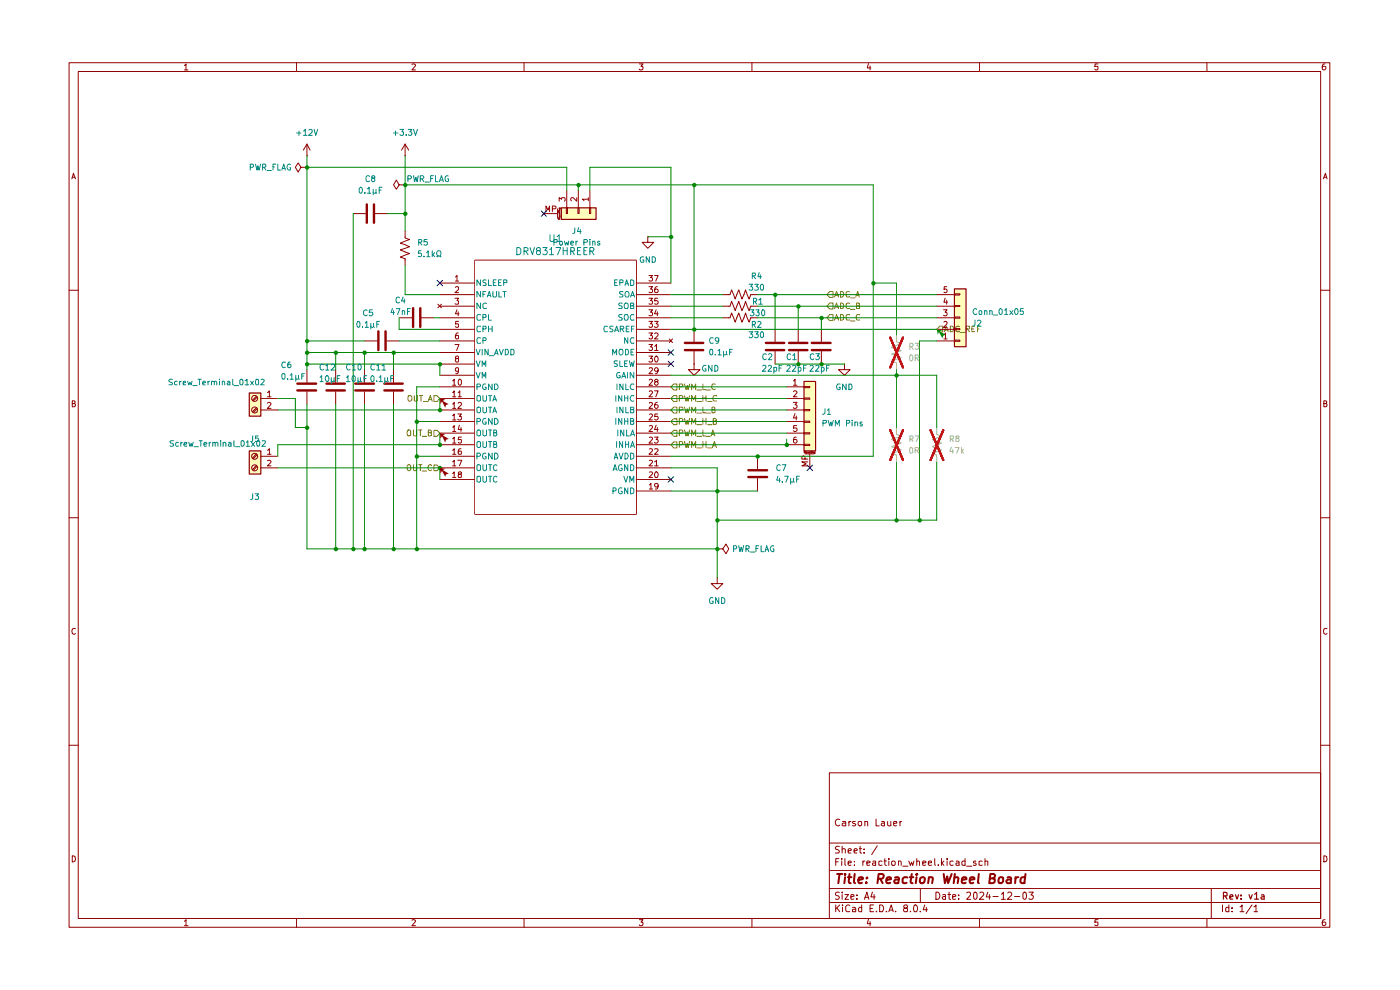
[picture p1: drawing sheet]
<svg xmlns="http://www.w3.org/2000/svg" width="297mm" height="210mm" viewBox="0 0 297 210" stroke-linecap="round" stroke-linejoin="round" font-family="sans-serif">
<g fill="none" stroke="#910000" stroke-width=".21">
<path d="M14.7 13.3h267.4v183.4h-267.4zM16.6 15.2h263.6v179.6h-263.6zM39.1 13.9l.4-.3v1.2M39.1 14.8h.8M62.9 13.3v1.9M87.4 13.6h.5l.2 .2-.7 1h.7M111.2 13.3v1.9M135.6 13.6h.8l-.4 .5h.3l.1 .1-.1 .5-.5 .1-.2-.1M159.5 13.3v1.9M184.2 13.5l-.2 .9h.7M184.6 14v.8M207.8 13.3v1.9"/>
<path d="M232.9 13.6h-.6l-.1 .6 .6-.1 .1 .6-.1 .1h-.4l-.2-.1M256 13.3v1.9M281.1 13.6h-.4l-.2 1 .3 .2h.2l.3-.2v-.4l-.2-.1h-.5l-.1 .1M15.2 37.9l.4-1.1 .4 1.1M15.3 37.6h.6M280.8 37.9l.4-1.1 .3 1.1M280.8 37.6h.6M14.7 61.6h1.9M280.2 61.6h1.9M15.3 85.6h.5l.1-.2v-.3l-.6-.1v1.3l.6-.1 .1-.3-.2-.3M280.8 85.6h.5l.1-.2v-.3l-.6-.1v1.3l.6-.1 .1-.3-.2-.3M14.7 109.8h1.9"/>
<path d="M280.2 109.8h1.9M16 133.4l-.2-.1a.65 .65 0 0 0-.6 .6 .65 .65 0 0 0 .6 .6l.2-.1M281.5 133.4l-.2-.1a.65 .65 0 0 0-.6 .6 .65 .65 0 0 0 .6 .6l.2-.1M14.7 158.1h1.9M280.2 158.1h1.9M175.9 163.9h104.3v30.9h-104.3zM175.9 178.8h104.3M178.1 179.6l-.5-.1-.3 .2v.4l.5 .2 .3 .4-.2 .2h-.7M178.1 173.8a.67 .67 0 0 0-.9 .6 .67 .67 0 0 0 .9 .7v-.1M178.7 179.5v1.4M178.7 174.3h.6l.1 .9M179.4 174.6h-.5l-.2 .2 .2 .4 .5-.1"/>
<path d="M180.1 174.3v.9M180.5 174.3h-.3l-.1 .2M181.4 174.3h-.5v.2l.5 .3 .1 .2-.2 .2-.4-.1M182.1 174.3h.6v.8a.45 .45 0 0 1-.7-.2zM182.5 179.5v1.3v.1h.3M183.5 174.3h.5l.1 .9M183.5 174.3v.9M185.8 173.7v1.5h.7M186.1 179.4l-1.2 1.9M187 174.3h.5l.1 .9M187.6 174.6h-.4l-.3 .2 .3 .4 .4-.1M188.3 174.3v.7l.3 .2 .4-.2"/>
<path d="M189 174.3v.9M189.6 174.7l.7-.1-.1-.3h-.5l-.1 .1v.6l.2 .2 .4-.1M190.9 174.3v.9M191.3 174.3h-.3l-.1 .2M15.3 181.5a.64 .64 0 0 1 .7 .7 .64 .64 0 0 1-.7 .6zM39.1 195.4l.4-.3v1.3M39.1 196.4h.8M62.9 194.8v1.9M87.4 195.2l.5-.1 .2 .2-.7 1.1h.7M111.2 194.8v1.9M135.6 195.1h.8l-.4 .5h.3l.1 .2-.1 .5-.5 .1-.2-.2M159.5 194.8v1.9"/>
<path d="M175.9 191.4h104.3M175.9 188.5h104.3M175.9 184.7h104.3M177.3 192v1.4M177.3 182.8h.5M177.6 192.6l.5 .8M178 182.1h-.7v1.5M178.1 189.3l-.5-.1-.3 .2v.4l.5 .2 .3 .4-.3 .4-.6-.1M178.1 192l-.8 .8M178.6 182.1v.2M178.6 182.6v1M178.7 189.2v.2"/>
<path d="M178.7 180.2l.2-.2 .4 .2v.7M178.7 189.8v1M178.7 192v.1M178.7 192.5v.9M179.2 189.8h.8l-.8 1h.8M179.2 182.1v1.3l.2 .2M179.9 183.1l.7-.1-.2-.4-.5 .2v.6l.3 .2 .3-.1M179.9 180.5l.7-.1-.2-.4-.5 .2v.6l.1 .1h.5M180.3 192.1l-.5-.1-.4 .3 .1 .9 .2 .2 .6-.1M180.5 190.3l.7-.2-.1-.3h-.6v.9h.6M180.9 192.5h.4l.2 .2v.7h-.6v-.4l.6-.2M181.2 180.5l.7-.1-.1-.3-.4-.1-.2 .2 .1 .7h.5"/>
<path d="M181.3 183.5v.1M181.3 182.7v.1M181.8 190.6v.2M181.8 189.8v.2M182.3 180h.5M182.8 192v1.4h-.5l-.2-.7 .3-.2h.4M183.1 182.6v1M183.3 180.9h.1M183.3 180.1v.1M183.4 190.8l.5-1.6 .4 1.6M183.5 182.6l-.4 .3M183.5 190.3h.7"/>
<path d="M183.9 183.1l.7-.1-.1-.3h-.6v.8h.6M184.2 195l-.2 .9h.7M184.6 195.5v.9M184.6 192.7h.5M185.1 189.2l-.4 1.1h1M185.2 182.7h.6v.9M185.3 192h-.7v1.4h.7M185.4 189.8v1M185.8 183l-.6 .1-.1 .1 .2 .4 .5-.1M185.9 193.3v.1M186.6 192a.81 .81 0 0 1 .9 .4 .81 .81 0 0 1-.3 1h-.6zM187.1 182.7h-.7v.8h.7"/>
<path d="M187.5 182.6h.5M187.7 182.1v1.3l.3 .2M188 193.3v.1M188.6 193.4l.5-1.4 .4 1.4M188.6 182.1v.2M188.6 182.6v1M188.7 193.1h.7M189.2 182.7h.6v.8h-.6zM190 193.3v.1M190.6 182.7l.3-.1 .3 .2v.8M190.6 182.6v1M191.5 183.7h1.1"/>
<path d="M192 192.6l-.2-.1v-.4l.2-.1h.5v.5l-.7 .2-.1 .2 .2 .5h.6v-.5l-.2-.3M192.8 182.6l.3 1 .3-.7 .2 .7 .3-1M193.1 193.3v.1M194 192h.1a.87 .87 0 0 1 .3 1.4l-.5-.1-.1-.8zM194.5 182.7l.4-.1 .2 .2v.8M194.5 182.1v1.5M195.2 193.3v.1M195.2 188.5v2.9M195.8 183.1l.6-.1-.1-.3h-.5v.8h.5M196.2 192l-.4 1h1M196.5 192.5v.9M196.9 183.1l.7-.1v-.3l-.4-.1-.3 .2v.6l.3 .2 .4-.1"/>
<path d="M198.3 182.1v1.3l.2 .2M198.5 189.2a.77 .77 0 0 1 .9 .8 .77 .77 0 0 1-.9 .8zM199.1 183.5v.1M199.7 182.1v1.5M199.8 183.1l.4 .5M200 189.8h.6v1M200.2 182.6l-.5 .5M200.6 190.1l-.7 .2 .3 .5 .4-.1M200.9 182.1v.2M200.9 182.6v1M201.1 189.8h.6M201.3 189.2v1.5l.4 .1"/>
<path d="M202.1 190.3l.7-.2-.1-.3h-.6v.9h.6M202.2 182.7l-.4-.1-.3 .3 .1 .6h.6M202.9 182.7l.3-.1 .3 .2v.8M203.4 190.6v.2M203.4 189.8v.2M203.5 183l-.6 .1-.1 .1 .2 .4 .5-.1M204.7 182.7l-.4-.1-.2 .3v.6h.6M204.7 182.1v1.5M205.1 189.4l.6-.2 .2 .4-.1 .3-.7 .9h.8M205.1 183.7h1.1M206.6 189.4l.3-.2 .4 .4v.8l-.4 .4a.99 .99 0 0 1-.3-1.4zM207 182.7l-.3-.1-.2 .3 .1 .2h.3l.2 .3-.2 .2-.4-.1"/>
<path d="M207.8 194.8v1.9M207.9 189.4l.1-.2h.4l.3 .5-.9 1.1h.9M208.4 182.7h-.7v.8h.7M209 182.7h.6v.9M209 182.1v1.5M209.6 189.2l-.4 1.1h.9M209.9 189.8v1M210.7 190.2h1.1M212.4 189.7l.5-.5v1.6M212.4 190.8h.9M213.8 189.4l.2-.2h.4l.2 .5-.9 1.1h.9M215.2 190.2h1.1"/>
<path d="M217.1 189.4l.2-.2a.88 .88 0 0 1 0 1.6l-.3-.4zM218.3 189.2h.9l-.5 .6 .5 .3-.1 .5-.2 .2h-.5l-.1-.2M232.9 195.1h-.6l-.1 .6 .6-.1 .1 .6-.1 .2h-.4l-.2-.2M256 194.8v1.9M257 188.5v6.3M259.3 192v1.4M260.7 192v1.4h-.6v-.9h.6M261.4 193.3v.1M261.4 192.5v.2M263.1 192.4l.3-.2 .1-.2v1.4M263.1 193.4h.8M265.6 192l-1.3 1.8"/>
<path d="M266 192.4l.5-.4v1.4M266 193.4h.8M280.8 181.5a.64 .64 0 0 1 .7 .7 .64 .64 0 0 1-.7 .6zM281.1 195.1l-.4 .1-.2 .9 .3 .3h.2l.3-.3v-.3l-.2-.2h-.5l-.1 .2"/>
</g>
<path d="M259.6 190h.6l.1-.5-.2-.2h-.5v1.4M259.9 190l.4 .7M260.9 190.3l.7-.2-.2-.3-.4 .1-.1 .7 .1 .1h.5M262.1 189.8l.3 .9 .4-.9M263.3 190.6v.1M263.3 189.9v.1M265 189.8l.3 .9 .3-.9M266.2 189.7l.4-.4v1.4M266.2 190.7h.8M267.6 189.9l.4-.1 .2 .2v.7h-.6v-.4l.6-.2" fill="none" stroke="#910000" stroke-width=".25"/>
<g fill="none" stroke="#910000" stroke-width=".42">
<path d="M177.6 185.4h1.1M178.1 185.4l-.3 1.9M179.3 185.4v.2M179.3 186.1l-.2 1.2M179.9 186.1h.7M180.2 185.4l-.2 1.6 .1 .3h.4M181.3 185.4l-.2 1.6 .3 .3M182.1 186.7l.9-.2v-.3a.6 .6 0 0 0-.8 .1v1h.6M183.8 187.2v.1M183.9 186.2h.1l-.1 .1v-.1v.1M186.3 186.4l.9-.1 .3-.6-.1-.1-.2-.2h-.8l-.3 1.9M186.7 186.4l.5 .9"/>
<path d="M188.1 186.7l.9-.2-.1-.3a.6 .6 0 0 0-.8 .1v1h.8M189.9 186.2h.7l-.1 1.1M190.7 186.5l-.7 .1-.3 .2 .1 .5h.7M192.5 186.2a.72 .72 0 0 0-1 .2l.1 .9h.7M193 186.1h.8M193.4 185.4l-.2 1.6 .1 .3h.3M194.4 186.1l-.1 1.2M194.5 185.4l-.1 .1h.2l-.1-.1-.1 .2M195.3 186.2l.6-.1 .3 .3-.1 .8-.4 .1a.46 .46 0 0 1-.6-.4zM197.1 186.2l.2-.1 .5 .1-.1 1.1M197.1 186.1l-.2 1.2M200.2 185.4l.3 1.9 .5-1.4 .1 1.4 .8-1.9"/>
<path d="M202.5 186.2h.1a.48 .48 0 0 1 .7 .1l-.1 1M202.6 185.4l-.3 1.9M204.1 186.7l.9-.2-.1-.3a.6 .6 0 0 0-.8 .1v1h.8M205.7 186.7l1-.2-.1-.3a.6 .6 0 0 0-.8 .1v1h.7M207.6 185.4l-.1 1.6v.3h.1M210 186.3l.9-.1 .2-.5-.1-.1-.2-.2h-.7l-.2 1.9h.7l.4-.1v-.7l-.3-.2M212 186.2l.2-.1 .6 .1v.7l-.4 .4h-.5l-.1-.4zM213.7 186.2h.7v1.1M214.5 186.5l-.7 .1-.3 .2 .1 .5h.1h.7M215.4 186.1v1.2M216 186.1l-.4 .1-.2 .2M217.5 186.2l-.5-.1-.4 .1-.1 .7v.3a.64 .64 0 0 0 .9 .1"/>
<path d="M217.6 185.4l-.3 1.9"/>
</g>
<path d="M202.4 61.2h2.5v12.3h-2.5z" fill="#ffb"/>
<path d="M188.9 71.6l2.7 6.3M191.6 71.6l-2.7 6.3M188.9 91.2l2.7 6.4M191.6 91.2l-2.7 6.4M197.4 91.2l2.7 6.4M200.1 91.2l-2.7 6.4" fill="none" stroke="#f10000" stroke-width=".42"/>
<g fill="#ffb">
<path d="M119 44h7.4v2.5h-7.4z"/>
<path d="M170.5 80.9h2.5v14.7h-2.5z"/>
<path d="M52.8 83.3h2.5v4.9h-2.5z"/>
<path d="M52.8 95.6h2.5v4.9h-2.5z"/>
</g>
<path d="M80.3 70.3v4M81.8 70.3v4M145.3 72.7h3.9M145.3 74.3h3.9M162.5 72.7h3.9M162.5 74.3h3.9M167.4 72.7h3.9M167.4 74.3h3.9" fill="none" stroke="#910000" stroke-width=".51"/>
<g fill="none" stroke="#910000" stroke-width=".21">
<path d="M137.4 50.2v1.2h1.3l-1.3 1.3-1.2-1.3h1.2M137.4 50.2h.1M77.3 72.3h2.7M82 72.3h2.7M147.2 77.2v1.2h1.3l-1.3 1.2-1.1-1.2h1.1M147.2 77.2h.1M147.2 69.9v2.6M147.2 74.5v2.7M153.3 67.4h1.6l.3-1 .8 1.9 .7-1.9 .7 1.9 .8-1.9 .7 1.9 .4-.9h1.4M153.3 65h1.6l.3-1.1 .8 2 .7-2 .7 2 .8-2 .7 2 .4-.9h1.4M153.3 62.5h1.6l.3-1 .8 1.9 .7-1.9 .7 1.9 .8-1.9 .7 1.9 .4-.9h1.4M164.4 69.9v2.6"/>
<path d="M164.4 74.5v2.7M169.3 69.9v2.6M169.3 74.5v2.7"/>
</g>
<path d="M92 98.6h.7l.6 .6-.6 .6h-.7z" fill="#fff"/>
<path d="M86.6 98.6l.5 .1v1l-.5 .1a.86 .86 0 0 1 0-1.2zM87.7 98.6v1.1l.2 .1h.4l.1-.2v-1M88.8 98.6h.7M89.2 98.6v1.2M89.6 99.9h.9M91.5 98.7l-.2-.1a.61 .61 0 0 0-.5 .7 .61 .61 0 0 0 .7 .5v-.1M92 98.6h.7l.6 .6-.6 .6h-.7z" fill="none" stroke="#848400" stroke-width=".21"/>
<g fill="none" stroke="#910000" stroke-width=".21">
<path d="M96.6 58.8l.3-.4v1.2M96.6 59.6h.7M100.7 55.2h34.3v53.9h-34.3zM137.7 58.4h.7l-.4 .5h.4v.6h-.7M138.9 58.4h.7l-.5 1.2M92.9 64.5l.7 .8M93.3 60h7.4M93.3 62.5h7.4M93.3 79.6h7.4M93.3 65h7.4M93.3 77.2h7.4M93.3 74.8h7.4"/>
<path d="M93.3 72.3h7.4M93.3 69.9h7.4M93.3 67.4h7.4M93.6 64.5l-.7 .8M96.5 63.3h.8l-.4 .5 .4 .1v.5h-.8M96.5 73.1h.9l-.5 1.3M96.6 61l.2-.2h.3l.2 .2v.4l-.8 .7h.8M96.9 76h-.2l-.1-.2 .3-.3h.2l.2 .5h-.4l-.3 .3 .1 .4 .2 .1 .4-.2v-.4l-.2-.2M96.9 65.7l-.3 .9h.8M97.2 70.6a.72 .72 0 0 0-.6 .6 .72 .72 0 0 0 .3 .7l.4-.2v-.5l-.4-.1-.3 .3M97.2 66.1v.9M97.3 68.2h-.6l-.1 .6h.7v.5l-.2 .1h-.3l-.2-.1"/>
<path d="M97.3 78.5l-.1 .3h-.5v-.7l.4-.1 .2 .2v.7l-.2 .3-.4 .1M135 60h7.3M135 62.5h7.3M135 79.6h7.3M135 65h7.3M135 77.2h7.3M135 74.8h7.3M135 72.3h7.3M135 69.9h7.3M135 67.4h7.3M137.7 75.5h.7l-.4 .5h.4v.7l-.6 .1-.1-.2M137.7 73.1h.7l-.4 .5 .4 .1v.6l-.6 .1-.1-.2"/>
<path d="M137.7 70.6h.7l-.4 .5 .4 .1v.6l-.6 .1-.1-.2M137.7 68.2h.7l-.4 .5 .4 .1v.6h-.6l-.1-.1M137.7 65.7h.7l-.4 .5 .4 .1v.6h-.7M137.7 63.3h.7l-.4 .5 .4 .1v.5h-.7M137.7 60.8h.7l-.4 .5 .4 .1v.6h-.7M137.8 78.2l.4-.2 .2 .3-.7 1h.7M138.9 73.4l.4-.3v1.3M138.9 70.8l.1-.2h.4l.2 .3-.1 .3-.6 .7h.7M138.9 68.2h.7l-.4 .5 .3 .1 .1 .4-.2 .2h-.4l-.1-.1M138.9 74.4h.7M139 75.6a.61 .61 0 0 1 .7 .5 .61 .61 0 0 1-.4 .7 .71 .71 0 0 1-.3-1.2zM139.2 65.7l-.3 .9h.7"/>
<path d="M139.5 60.8a.72 .72 0 0 0-.6 .5 .72 .72 0 0 0 .2 .8l.4-.1a.42 .42 0 0 0 0-.6 .42 .42 0 0 0-.6 0v.2M139.5 66.1v.9M139.5 63.3h-.6v.6h.6v.5h-.6M139.6 78.5l-.1 .3h-.5l-.1-.6 .2-.2h.3l.2 .2-.1 .9-.5 .2M142 71.9l.7 .8M142.7 71.9l-.7 .8M174.2 69.9v2.6M174.2 74.5v2.7M93.3 82.1h7.4M93.3 84.5h7.4M93.3 87h7.4M93.3 89.4h7.4"/>
<path d="M93.3 91.9h7.4M93.3 94.3h7.4M93.3 96.8h7.4M93.3 99.2h7.4M96 80.8h.2l.2-.4v1.3M96 83.2h.2l.2-.3v1.3M96 85.7h.2l.2-.3v1.2M96 88.2h.2l.2-.4v1.3M96 90.6h.2l.2-.3v1.2M96 93.1l.4-.4v1.3M96 95.5l.4-.3v1.2M96 98l.4-.4v1.2"/>
<path d="M96 81.7h.7M96 84.2h.7M96 86.6h.7M96 89.1h.7M96 91.5h.7M96 94h.7M96 96.4h.7M96 98.8h.7M97.1 87.8h.8l-.4 .5 .4 .1v.5l-.2 .2h-.4l-.2-.2M97.1 97.6h.9l-.5 1.2M97.2 83.2l.3-.3v1.3M97.2 85.5l.2-.1h.3l.2 .1v.4l-.8 .7h.8"/>
<path d="M97.2 84.2h.7M97.5 80.4l.4 .3v.8l-.3 .2a.75 .75 0 0 1-.1-1.3zM97.5 90.2l-.3 .9h.8M97.8 95.2l-.4 .1-.2 .9 .1 .2 .6-.1-.1-.6h-.5l-.1 .2M97.8 90.7v.8M97.9 92.7h-.6l-.1 .6 .6-.1 .1 .6-.2 .2h-.3l-.2-.2M135 82.1h7.3M135 84.5h7.3M135 87h7.3M135 89.4h7.3M135 91.9h7.3M135 94.3h7.3"/>
<path d="M135 96.8h7.3M135 99.2h7.3M137.8 97.7l.4-.1 .2 .4-.7 .8h.7M137.8 95.3l.4-.1 .2 .3-.7 .9h.7M137.8 92.8l.4-.1 .2 .4-.7 .9h.7M137.8 90.4l.4-.1 .2 .3-.7 .9h.7M137.8 87.9l.4-.1 .2 .4-.7 .9h.7M137.8 85.5l.4-.1 .2 .3-.7 .9h.7M137.8 83.1l.4-.2 .2 .3-.7 1h.7M137.8 80.6l.4-.2 .2 .4-.7 .9h.7M138.9 98l.4-.4v1.2M138.9 95.3l.5-.1 .2 .2-.7 1h.7"/>
<path d="M138.9 92.7h.7l-.4 .5 .4 .2v.3l-.2 .3h-.4l-.1-.2M138.9 82.9h.7l-.5 1.3M138.9 98.8h.7M139.1 81l-.2-.3 .2-.3h.3l.2 .4-.7 .4v.3l.2 .2h.3l.2-.2v-.3l-.2-.2M139.2 90.2l-.3 .9h.7M139.5 85.4l-.5 .1-.1 .9 .2 .2h.3l.2-.2v-.4l-.1-.1h-.5l-.1 .1M139.5 90.7v.8M139.5 87.8h-.6v.6l.6-.1 .1 .2v.3l-.2 .3h-.4l-.1-.2M93.3 101.7h7.4M96 100.4l.4-.3v1.2M96 101.3h.7M97.5 100.6l-.3-.3 .3-.2 .4 .1-.1 .3a.51 .51 0 0 0-.5 .2 .51 .51 0 0 0 0 .6l.6-.1v-.4l-.2-.2"/>
<path d="M135 101.7h7.3M135 104.2h7.3M137.8 102.9l.3-.4v1.2M137.8 100.2l.4-.1 .2 .3-.7 .9h.7M137.8 103.7h.6M139 100.2l.3-.1a.84 .84 0 0 1 .2 1.2l-.5-.1a.78 .78 0 0 1 0-1zM139.6 103.1l-.2 .2h-.3l-.2-.2v-.5l.5-.1 .2 .3-.1 .8-.5 .1"/>
</g>
<g fill="none" stroke="#008785" stroke-width=".21">
<path d="M101.9 59.4v1.1l-.7-1.1v1.1M103.1 59.4h-.6v.5a.47 .47 0 0 1 .5 .2 .47 .47 0 0 1 0 .4h-.5M103.6 59.4v1.1h.6M104.7 60h.4M105.2 59.4h-.5v1.1h.5M105.8 60h.4M106.3 59.4h-.5v1.1h.5M106.9 60h.5l.1-.6h-.6v1.1M130.4 60h.4M131 59.4h-.6v1.1h.6M131.5 60h.6l.1-.6h-.7v1.1M133.8 59.4l.7 .2v.7l-.2 .2h-.5z"/>
<path d="M101 74.1l.4 1.2 .5-1.2M101 76.6l.4 1.1 .5-1.1M101 79l.4 1.2 .5-1.2M101.9 61.8v1.2l-.7-1.2v1.2M101.9 64.3v1.2l-.7-1.2v1.2M101.9 66.8l-.5-.1-.2 .3v.7l.2 .2 .5-.1M101.9 69.3l-.5-.1-.2 .2v.7l.2 .3 .5-.1M101.9 71.7l-.5-.1-.2 .3v.7l.2 .2 .5-.1M102.3 77.7v-1.1l.4 .8 .3-.8v1.1M102.3 74.1v1.2M102.5 67.3h.5v-.6h-.5v1.2M102.5 69.8h.5v-.6h-.5v1.2"/>
<path d="M102.5 72.2h.5v-.6h-.5v1.2M102.5 62.4h.4M103 61.8h-.5v1.2M103.2 64.4l-.3-.1-.4 .2v.7l.2 .3 .5-.1M103.4 63l.4-1.2 .3 1.2M103.5 62.7h.6M103.6 74.1v1.2l-.7-1.2v1.2M103.6 66.7v1.2h.6M103.6 69.8h.8M103.6 69.2v1.2M103.8 75.5h.9M104.4 69.2v1.2"/>
<path d="M104.6 61.8v1l.1 .2h.5l.1-.2v-1M104.9 75.3l.4-1.2 .4 1.2M105 74.9h.6M105.8 61.8v1.2h.6M105.9 74.1l.4 1.2 .5-1.2M106.7 61.8h.7M107 61.8v1.2M107.2 74.1h.4a.66 .66 0 0 1 .2 .7 .66 .66 0 0 1-.6 .5zM108.4 74.1h.5l.2 .3v.6l-.4 .3h-.3zM128.9 69.3l-.1-.1a.66 .66 0 0 0-.7 .4 .66 .66 0 0 0 .3 .8l.5-.1M130 75.3v-1.2l.4 .8 .4-.8v1.2M130.1 69.2l-.7 .1v.3l.7 .4-.2 .4h-.5"/>
<path d="M130.4 70.4l.4-1.2 .4 1.2M130.5 70h.6M131 76.6h-.7v.4l.7 .4-.3 .3h-.4M131.5 79h-.4a.61 .61 0 0 0-.3 .8 .61 .61 0 0 0 .8 .3v-.4h-.3M131.5 76.6v1.1h.6M131.5 74.1h.5l.2 .8a.46 .46 0 0 1-.6 .4 .86 .86 0 0 1-.1-1.2zM131.6 69.8h.6l.1-.2v-.3l-.7-.1v1.2M131.9 69.8l.4 .6M132 66.7h-.6l-.2 .3 .3 .3h.2l.3 .3v.1l-.2 .2h-.6M132 64.4h-.7l-.1 .2 .3 .3h.2l.3 .4-.2 .2h-.6M132 79.9h.6M132.2 61.9h-.7l-.1 .3 .3 .2h.2l.3 .4-.2 .2h-.6"/>
<path d="M132.5 64.4l.3-.1 .4 .1 .1 .6-.2 .5h-.5l-.2-.5zM132.5 77.1h.4M132.6 66.7h.5l.1 .2 .1 .6-.2 .4h-.5l-.1-.2-.1-.5zM132.6 60.5l.3-1.1 .5 1.1M132.7 74.1h.4a.66 .66 0 0 1 .2 .7 .66 .66 0 0 1-.6 .5zM132.7 62l.2-.2 .4 .1a.87 .87 0 0 1 0 1.1h-.5l-.2-.3zM132.7 60.2h.6M132.8 69.8h.5M133.1 76.6h-.6v1.1h.6M133.1 79v1.2M133.2 71.6v1.2l-.7-1.2v1.2M133.4 69.2h-.6v1.2h.6"/>
<path d="M133.5 76.6l.3 1.1 .2-.8 .3 .8 .2-1.1M133.8 64.9h.4l.3-.3-.1-.2-.6-.1v1.2h.6l.1-.5-.3-.1M133.8 63l.4-1.2 .4 1.2M133.9 62.7h.6M133.9 74.7h.4M133.9 69.8h.5M134.5 79v1.2l-.8-1.2v1.2M134.5 74.1h-.6v1.2h.6M134.5 71.7l-.6-.1-.2 .5 .2 .7 .6-.1M134.5 66.8l-.6-.1-.2 .5 .2 .7 .6-.1M134.5 69.2h-.6v1.2M101.2 82.1l.7-.1v-.4l-.1-.1h-.6v1.1"/>
<path d="M101.2 84.1l.2-.2h.4l.1 .2v.8l-.2 .2-.5-.2zM101.2 86.5l.2-.1h.4l.1 .1v.9l-.2 .2-.5-.2zM101.2 89.4l.7-.1v-.3l-.2-.3h-.5v1.3M101.2 93.8l.2-.1 .5 .1v1l-.2 .1-.5-.1zM101.2 96.8l.7-.1v-.3l-.2-.3h-.5v1.3M101.2 98.7l.2-.1 .5 .1v1l-.2 .1-.5-.1zM101.4 91.2h.3l.2 .3v.8l-.2 .2-.5-.2v-.8zM102.3 80.2v-1.2l.4 .9 .3-.9v1.2M102.5 83.9v.9l.2 .3h.3l.2-.3v-.9M102.5 86.4v.9l.2 .3h.3l.2-.3v-.9M102.5 91.2v1l.2 .3h.3l.2-.3v-1M102.5 93.7v1l.2 .2h.3l.2-.2v-1"/>
<path d="M102.5 98.6v1l.2 .2h.3l.2-.2v-1M103 81.5h-.4a.61 .61 0 0 0-.2 .8 .61 .61 0 0 0 .7 .3v-.5h-.2M103 88.8a.61 .61 0 0 0-.6 .3 .61 .61 0 0 0 .1 .7l.3 .2 .3-.1v-.4h-.2M103 96.2v-.1a.64 .64 0 0 0-.6 .6 .64 .64 0 0 0 .5 .7l.2-.2v-.3h-.2M103.6 83.9h.7M103.6 86.4h.7M103.6 91.2h.7M103.6 93.7h.7M103.6 98.6h.7M104 83.9v1.2M104 86.4v1.2M104 91.2v1.3"/>
<path d="M104 93.7v1.2M104 98.6v1.2M104.4 81.5v1.1l-.8-1.1v1.1M104.4 88.7v1.3l-.8-1.3v1.3M104.4 96.1v1.3l-.8-1.3v1.3M104.6 85.1l.3-1.2 .4 1.2M104.6 87.6l.3-1.2 .4 1.2M104.7 84.8h.5M104.7 87.2h.5M104.7 91.8h.5l.1-.4-.1-.2h-.5v1.3l.6-.1 .1-.4-.2-.2M104.7 94.2h.5l.1-.4-.1-.1h-.5v1.2l.6-.1 .1-.3-.2-.3M104.9 81.5h.5a.66 .66 0 0 1 .2 .8 .66 .66 0 0 1-.7 .3z"/>
<path d="M104.9 88.7a.65 .65 0 0 1 .8 .7 .65 .65 0 0 1-.8 .6zM104.9 96.1a.65 .65 0 0 1 .8 .6 .65 .65 0 0 1-.8 .7zM105.4 98.7l-.2-.1a.65 .65 0 0 0-.5 .6 .65 .65 0 0 0 .5 .6l.2-.1M130.1 99.8l.4-1.2 .4 1.2M130.1 99.5h.6M130.3 97.4l.3-1.3 .5 1.3M130.4 97h.6M130.6 83.9v1.2M130.6 88.7v1.3M130.8 93.7v1.2M130.9 81.5v1.1M130.9 86.4v1.2"/>
<path d="M131.1 91.2v1.3M131.3 96.1l.4 1.3 .5-1.3M131.9 98.6h-.3l-.4 .3v.6l.2 .3h.3l.3-.1v-.4h-.3M131.9 88.7v1.3l-.7-1.3v1.3M131.9 83.9v1.2l-.7-1.2v1.2M131.9 80.2l.4-1.2 .5 1.2M132.1 93.7v1.2l-.7-1.2v1.2M132.2 86.4v1.2l-.7-1.2v1.2M132.2 81.5v1.1l-.7-1.1v1.1M132.3 91.2v1.3l-.6-1.3v1.3M132.5 83.9v1.2M132.5 88.7v1.3"/>
<path d="M132.5 89.3h.7M132.5 84.4h.7M132.6 96.1a.64 .64 0 0 1 .7 .6 .64 .64 0 0 1-.7 .7zM132.7 93.7v1.2M132.7 94.2h.7M132.8 86.4v1.2h.6M132.8 81.5v1.1h.6M132.9 91.2v1.3h.6M133.2 98.6v1.2l-.7-1.2v1.2M133.2 83.9v1.2M133.2 88.7v1.3M133.4 93.7v1.2"/>
<path d="M133.8 98.6a.52 .52 0 0 1 .7 .3v.6a.52 .52 0 0 1-.7 .3zM133.8 96.1a.52 .52 0 0 1 .7 .3v.6a.52 .52 0 0 1-.7 .4zM133.8 94.9l.4-1.2 .4 1.2M133.8 92.5l.4-1.3 .4 1.3M133.8 89.3h.5l.2-.3-.3-.3h-.4v1.3h.5l.2-.1v-.4l-.3-.2M133.8 86.9h.5l.2-.4-.2-.1h-.5v1.2h.5l.2-.1v-.4l-.3-.2M133.9 94.6h.6M133.9 92.1h.6M134.5 84l-.6-.1a.61 .61 0 0 0-.2 .8 .61 .61 0 0 0 .8 .3M134.5 81.5h-.6a.61 .61 0 0 0-.2 .7 .61 .61 0 0 0 .8 .4M101.2 101.2l.2-.2 .5 .2v.9l-.2 .2-.5-.2zM102.5 101v1l.2 .3h.3l.2-.3v-1"/>
<path d="M103.6 101h.7M104 101v1.3M105.4 101.2l-.2-.2a.65 .65 0 0 0-.5 .7 .65 .65 0 0 0 .5 .6l.2-.2M130.1 104.2l.5-.1v-.5l-.5-.1v1.2M131.9 103.6l-.3-.1-.4 .3v.6l.2 .3h.3l.3-.1v-.4h-.3M132.3 101l.5 1.3 .4-1.3M133.2 103.5v1.2l-.7-1.2v1.2M133.6 102.3v-1.3l.4 1 .5-1v1.3M133.8 103.5a.52 .52 0 0 1 .7 .3v.6a.52 .52 0 0 1-.7 .3z"/>
</g>
<path d="M172.2 74.3h4M172.2 72.7h4" fill="none" stroke="#910000" stroke-width=".51"/>
<path d="M198.7 69.9l.7-.7h.6v1.3h-.6z" fill="#fff"/>
<path d="M199.4 69.2h.6v1.3h-.6l-.7-.6zM200.3 70.4l.4-1.2 .5 1.2M200.5 70h.6M201.6 69.2h.4l.3 .2v.7l-.3 .3h-.4zM203.5 69.3l-.5-.1-.2 .2v.7l.2 .3 .5-.1M203.7 70.5h1M205 69.8h.6l.1-.5-.7-.1v1.2M205.2 69.8l.5 .6M206.2 69.8h.4M206.8 69.2h-.6v1.2h.6M207.4 69.8h.3M207.9 69.2h-.5v1.2" fill="none" stroke="#848400" stroke-width=".21"/>
<g fill="none" stroke="#910000" stroke-width=".21">
<path d="M198.7 72.3h3.7M198.7 69.9h3.7M198.7 67.4h3.7M198.7 65h3.7M198.7 62.5h3.7M200.2 65.7h.7l-.4 .5 .4 .3-.1 .4h-.6M200.2 71l.4-.4v1.3M200.2 68.3l.5-.1 .2 .4-.7 .8h.7M200.2 71.9h.7M200.5 63.3l-.3 .8h.8M200.8 60.8h-.5l-.1 .6h.6l.1 .4-.2 .3-.5-.1M200.8 63.7v.8"/>
<path d="M202.4 62.3h1.2v.3h-1.2zM202.4 64.8h1.2v.2h-1.2zM202.4 67.2h1.2v.3h-1.2zM202.4 69.7h1.2v.2h-1.2zM202.4 72.1h1.2v.3h-1.2z"/>
</g>
<path d="M202.5 61.3h2.4v12.2h-2.4z" fill="none" stroke="#910000" stroke-width=".25"/>
<path d="M190.2 71v1.5l1 .4-2 .8 2 .7-2 .7 2 .8-2 .7 1 .4v1.4" fill="none" stroke="#a0a0a0" stroke-width=".21"/>
<path d="M188.9 71.6l2.7 6.3M191.6 71.6l-2.7 6.3" fill="none" stroke="#f10000" stroke-width=".42"/>
<path d="M176 61.8h.7v1.3h-.7l-.6-.6z" fill="#fff"/>
<path d="M176 61.8h.7v1.3h-.7l-.6-.6zM177 63l.5-1.2 .4 1.2M177.2 62.7h.6M178.3 61.8a.66 .66 0 0 1 .7 .5 .66 .66 0 0 1-.3 .7h-.4zM180.3 61.9h-.1a.45 .45 0 0 0-.7 .2v.7l.2 .2 .6-.1M180.4 63.2h1M181.5 63l.5-1.2 .3 1.2M181.6 62.7h.6" fill="none" stroke="#848400" stroke-width=".21"/>
<path d="M176 64.3h.7v1.2h-.7l-.6-.5z" fill="#fff"/>
<path d="M176 64.3h.7v1.2h-.7l-.6-.5zM177 65.5l.5-1.2 .4 1.2M177.2 65.1h.6M178.3 64.3a.66 .66 0 0 1 .7 .4 .66 .66 0 0 1-.3 .8h-.4zM180.3 64.4h-.1a.45 .45 0 0 0-.7 .1v.7l.2 .3 .6-.1M180.4 65.6h1M181.7 64.9h.4l.2-.2v-.3l-.6-.1v1.2h.6l.1-.5-.3-.1" fill="none" stroke="#848400" stroke-width=".21"/>
<path d="M176 66.7h.7v1.3h-.7l-.6-.6z" fill="#fff"/>
<path d="M176 66.7h.7v1.3h-.7l-.6-.6zM177 67.9l.5-1.2 .4 1.2M177.2 67.6h.6M178.3 66.7a.66 .66 0 0 1 .7 .5 .66 .66 0 0 1-.3 .7h-.4zM180.3 66.8l-.6-.1-.2 .3v.7l.2 .2 .6-.1M180.4 68.1h1M182.4 66.8l-.1-.1a.66 .66 0 0 0-.7 .5 .66 .66 0 0 0 .3 .7l.5-.1" fill="none" stroke="#848400" stroke-width=".21"/>
<g fill="none" stroke="#910000" stroke-width=".21">
<path d="M63.8 35.5l-.5-.9-.6 .9 .6 1 .5-1h1.3M65.1 33h.1M65.1 35.5h.1M65.1 30.6l-.7 1.2M65.1 30.6v2.4M65.1 30.6l.7 1.2M84.7 39.2l-.6-1-.6 1 .6 .9 .6-.9h1.2M85.9 39.2h.1M85.9 33h.1M85.9 30.6l-.7 1.2M85.9 30.6v2.4M85.9 30.6l.8 1.2"/>
<path d="M74.9 45.3h2.7M79.6 45.3h2.6M85.9 49v1.5l1 .3-2 .8 2 .7-2 .7 2 .8-2 .7 1 .4v1.4M115.3 45.3h3M115.8 44.9v-1.2l.5 .8 .3-.8v1.2M117.2 44.3h.6l.1-.4-.1-.2h-.6v1.2M118.3 44.3v2M118.5 44.8h.1M118.6 45.8h.2v.3h-.2zM118.6 45.6h.2v.1h-.2M118.6 42.7v-.8l.5 .4 .1-.4h.5l.2 .2v.4l-.2 .2M118.6 45v.1"/>
<path d="M118.6 44.8h.2M118.8 46.2h-.3l.2 .1-.2 .2h.3M118.8 45.2h-.2v.2h.2M118.8 45l-.3 .1M118.8 44.5h-.2v.1h.2M118.8 44.1v.2h-.2v-.2h.3l.1 .2M120.1 44h.3v1.3h-.3zM120.2 40.4v3.6M122.3 41.9v.8l-.7-.8h-.4l-.1 .2v.3l.1 .2M122.6 44h.3v1.3h-.3zM122.7 40.4v3.6M124.8 42.3h-1.3l.4 .3"/>
<path d="M124.8 41.9v.7M125.1 44h.2v1.3h-.2zM125.1 40.4v3.6M84.7 67.4h2.7M89.3 67.4h2.7M179.2 77.2v1.2h1.1l-1.1 1.2-1.3-1.2h1.3M179.2 77.2h.1M166.9 82.1h3.6M166.9 84.5h3.6M166.9 87h3.6M166.9 89.4h3.6M166.9 91.9h3.6"/>
<path d="M166.9 94.3h3.6M168.3 80.8h.2l.2-.4v1.3M168.3 83.1l.2-.2h.3l.3 .3-.8 1h.8M168.3 85.4h.8l-.4 .5 .4 .1v.4l-.3 .2h-.3l-.2-.1M168.3 81.7h.8M168.7 87.7l-.4 1h.8M168.9 92.7l-.4 .1a.92 .92 0 0 0 .1 1.2h.2l.3-.3v-.3l-.2-.2h-.4l-.2 .2M168.9 88.2v.9M169 90.3h-.6l-.1 .6 .6-.1 .2 .1v.4l-.3 .2h-.3l-.2-.1M170.5 94.2h1.3v.3h-1.3zM170.5 91.8h1.3v.2h-1.3zM170.5 89.3h1.3v.3h-1.3z"/>
<path d="M170.5 86.9h1.3v.2h-1.3zM170.5 84.4h1.3v.3h-1.3zM170.5 82h1.3v.2h-1.3zM170.6 96.1v-.3l.2 .2 .1-.2v.3M170.8 97.4l-.1-.6h-.5l-.1 .6h1.3M170.8 96.3h1.9M171 95.9h.2v.2h-.2zM171.4 95.9v.2h.1v-.2M171.4 98h-1.3l.9 .4-.9 .4h1.3M171.7 95.9h.2v.2M171.7 95.9v.2M171.8 96.3v2.9"/>
<path d="M172 95.9h.1M172 95.8l.1 .3M172.2 95.8h.1M172.2 95.9v.2M172.4 95.9h.2v.2M172.4 95.9v.2M172.9 96.1h-.2l.1-.2 .1 .3h-.2"/>
</g>
<path d="M190.2 90.7v1.4l1 .5-2 .6 2 .8-2 .8 2 .6-2 .8 1 .3v1.6M198.7 90.7v1.4l1 .5-1.9 .6 1.9 .8-1.9 .8 1.9 .6-1.9 .8 .9 .3v1.6" fill="none" stroke="#a0a0a0" stroke-width=".21"/>
<path d="M188.9 91.2l2.7 6.4M191.6 91.2l-2.7 6.4M197.4 91.2l2.7 6.4M200.1 91.2l-2.7 6.4" fill="none" stroke="#f10000" stroke-width=".42"/>
<path d="M119.1 44.1h7.4v2.4h-7.4zM170.6 80.9h2.4v14.7h-2.4z" fill="none" stroke="#910000" stroke-width=".25"/>
<path d="M77.8 43.4v3.9M79.3 43.4v3.9M87.6 65.4v4M89.2 65.4v4" fill="none" stroke="#910000" stroke-width=".51"/>
<path d="M142.9 88.8h.7v1.3h-.7l-.6-.7z" fill="#fff"/>
<path d="M142.9 88.8h.7v1.3h-.7l-.6-.7zM144.1 89.4l.7-.1 .1-.3-.3-.3h-.5v1.3M145.2 88.7l.3 1.3 .3-.8 .2 .8 .3-1.3M146.7 90v-1.3l.5 1 .4-1v1.3M147.8 90.1h1M149.1 88.7v1.3M149.1 89.3h.7M149.8 88.7v1.3M150.1 90.1h1M151.3 89.3h.5l.2-.3-.3-.3h-.4v1.3h.5l.2-.1v-.4l-.3-.2" fill="none" stroke="#848400" stroke-width=".21"/>
<path d="M142.9 83.9h.7v1.3h-.7l-.6-.7z" fill="#fff"/>
<path d="M142.9 83.9h.7v1.3h-.7l-.6-.7zM144.1 84.5l.7-.1 .1-.3-.2-.2h-.6v1.2M145.2 83.9l.3 1.2 .3-.8 .2 .8 .3-1.2M146.7 85.1v-1.2l.5 .9 .4-.9v1.2M147.8 85.2h1M149.1 83.9v1.2M149.1 84.4h.7M149.8 83.9v1.2M150.1 85.2h1M152 84l-.5-.1a.61 .61 0 0 0-.2 .8 .61 .61 0 0 0 .7 .3" fill="none" stroke="#848400" stroke-width=".21"/>
<path d="M142.9 81.5h.7v1.2h-.7l-.6-.6z" fill="#fff"/>
<path d="M142.9 81.5h.7v1.2h-.7l-.6-.6zM144.1 82.1l.7-.1 .1-.4-.2-.1h-.6v1.1M145.2 81.5l.3 1.1 .3-.8 .2 .8 .3-1.1M146.7 82.6v-1.1l.5 .8 .4-.8v1.1M147.8 82.7h1M149.1 81.5v1.1h.6M149.8 82.7h.9M151.7 81.5h-.5a.61 .61 0 0 0-.2 .8 .61 .61 0 0 0 .7 .3" fill="none" stroke="#848400" stroke-width=".21"/>
<path d="M142.9 86.4h.7v1.2h-.7l-.6-.6z" fill="#fff"/>
<path d="M142.9 86.4h.7v1.2h-.7l-.6-.6zM144.1 87l.7-.1 .1-.4-.2-.1h-.6v1.2M145.2 86.4l.3 1.2 .3-.9 .2 .9 .3-1.2M146.7 87.6v-1.2l.5 .8 .4-.8v1.2M147.8 87.6h1M149.1 86.4v1.2h.6M149.8 87.6h.9M151.1 86.9h.5v-.4l-.5-.1v1.2l.5-.1 .1-.4-.2-.2" fill="none" stroke="#848400" stroke-width=".21"/>
<path d="M158.8 99.8h3.9M158.8 101.2h3.9" fill="none" stroke="#910000" stroke-width=".51"/>
<path d="M160.7 96.8v2.7M160.7 101.4v2.8" fill="none" stroke="#910000" stroke-width=".21"/>
<path d="M142.9 91.3h.7v1.3h-.7l-.6-.7z" fill="#fff"/>
<path d="M142.3 91.9l.6-.6h.7v1.3h-.7zM144.1 91.9l.7-.1 .1-.3-.3-.3h-.5v1.3M145.2 91.2l.3 1.3 .3-.9 .2 .9 .3-1.3M146.7 92.5v-1.3l.5 .9 .4-.9v1.3M147.8 92.6h1M149.1 91.2v1.3h.6M149.8 92.6h.9M150.9 92.5l.3-1.3 .4 1.3M151 92.1h.6" fill="none" stroke="#848400" stroke-width=".21"/>
<path d="M142.9 93.7h.7v1.3h-.7l-.6-.7z" fill="#fff"/>
<path d="M142.3 94.3l.6-.6h.7v1.3h-.7zM144.1 94.3l.7-.1 .1-.3-.3-.2h-.5v1.2M145.2 93.7l.3 1.2 .3-.8 .2 .8 .3-1.2M146.7 94.9v-1.2l.5 .9 .4-.9v1.2M147.8 95h1M149.1 93.7v1.2M149.1 94.2h.7M149.8 93.7v1.2M150.1 95h1M151.1 94.9l.5-1.2 .4 1.2M151.2 94.6h.6" fill="none" stroke="#848400" stroke-width=".21"/>
<g fill="none" stroke="#910000" stroke-width=".21">
<path d="M65.1 78.4v2.7M71.2 78.4v2.7M77.3 78.4v2.7M83.5 78.4v2.7M54.4 86.5l-.8 .8M54.4 84.1l-.8 .7M54.4 98.7l-.8 .9M54.4 96.3l-.8 .8M54.5 86.7l-.7 .8M54.5 84.3l-.7 .7M54.5 98.9l-.7 .9M54.5 96.4l-.7 .9"/>
<path d="M55.3 84.5h3.6M55.3 87h3.6M55.3 96.8h3.6M55.3 99.2h3.6M56.7 83.2l.5-.3v1.3M56.7 85.5l.2-.1h.3l.3 .2-.8 1h.8M56.7 95.5l.5-.3v1.2M56.7 97.7l.5-.1 .3 .3-.8 .9h.8M56.7 84.2h.8M56.7 96.4h.8M65.1 83.1v2.7M71.2 83.1v2.7"/>
<path d="M77.3 83.1v2.7M83.5 83.1v2.7M152.2 116.4h1.1l.7-1 .6 1-.6 1-.7-1M152.2 116.4h.1M152.2 122.5v1.3h1.1l-1.1 1.2-1.3-1.2h1.3M152.2 122.5h.1"/>
<circle cx="54" cy="96.8" r=".64"/>
<circle cx="54" cy="99.2" r=".64"/>
<circle cx="54" cy="84.5" r=".64"/>
<circle cx="54" cy="87" r=".64"/>
</g>
<path d="M63.1 81.4h4M63.1 82.8h4M69.3 81.4h3.9M69.3 82.8h3.9M75.4 81.4h3.9M75.4 82.8h3.9M81.5 81.4h3.9M81.5 82.8h3.9" fill="none" stroke="#910000" stroke-width=".51"/>
<path d="M52.9 83.4h2.4v4.9h-2.4zM52.9 95.6h2.4v5h-2.4z" fill="none" stroke="#910000" stroke-width=".25"/>
<path d="M92 83.9h.7l.6 .6-.6 .7h-.7z" fill="#fff"/>
<path d="M86.7 83.9h.4a.74 .74 0 0 1 .2 1l-.5 .2a.86 .86 0 0 1-.1-1.2zM87.9 83.9l.1 1.1a.36 .36 0 0 0 .6-.2v-.9M89 83.9h.7M89.3 83.9v1.2M89.8 85.2h1M90.9 85.1l.4-1.2 .4 1.2M90.9 84.8h.6M92 83.9h.7l.6 .6-.6 .7h-.7z" fill="none" stroke="#848400" stroke-width=".21"/>
<path d="M92 91.3h.7l.6 .6-.6 .7h-.7z" fill="#fff"/>
<path d="M86.6 91.2h.3l.2 .3v.8l-.5 .2a.86 .86 0 0 1 0-1.3zM87.7 91.2v1.2l.2 .1h.2l.3-.3v-1M88.8 91.2h.7M89.2 91.2v1.3M89.6 92.6h.9M90.9 91.8h.5l.1-.3-.2-.3h-.4v1.3l.6-.1v-.4l-.2-.2M92 91.3h.7l.6 .6-.6 .7h-.7z" fill="none" stroke="#848400" stroke-width=".21"/>
<g fill="none" stroke="#008700" stroke-width=".21">
<path d="M65.1 35.5h55.1v4.9M65.1 33v45.4M85.9 39.2h99.4v57.6h-43M85.9 33v16M122.7 39.2v1.2M147.2 39.2v30.7M74.9 45.3v71.1M82.2 45.3h3.7M85.9 56.3v6.2h7.4M125.1 40.4v-4.9h17.2v24.5M137.4 50.2h4.9M65.1 77.2h28.2v2.4"/>
<path d="M65.1 74.8h28.2M65.1 72.3h12.2M71.2 74.8v3.6M77.3 74.8v3.6M83.5 74.8v3.6M84.7 67.4v2.5h8.6M84.7 72.3h8.6M92 67.4h1.3M142.3 67.4h11M142.3 65h11M142.3 62.5h11M142.3 69.9h56.4"/>
<path d="M142.3 79.6h56.4v11.1M160.7 67.4h38M160.7 65h38M160.7 62.5h38M164.4 62.5v7.4M164.4 77.2h14.8M169.3 65v4.9M174.2 67.4v2.5M185.3 60h4.9v11M190.2 78.4v12.3M198.7 72.3h-3.6v38M58.9 84.5h3.8v6.2h2.4"/>
<path d="M58.9 99.2h34.4v2.5M65.1 85.8v30.6h87.1M71.2 85.8v30.6M77.3 85.8v30.6M83.5 85.8v30.6M88.4 96.8h4.9M88.4 89.4h4.9M93.3 82.1h-4.9v34.3M93.3 84.5v2.5h-34.4M93.3 91.9v2.4h-34.4v2.5M142.3 84.5h24.6M142.3 82.1h24.6"/>
<path d="M142.3 99.2h9.9v23.3M142.3 87h24.6M142.3 89.4h24.6M142.3 91.9h24.6M166.9 93.1v1.2h-24.6M190.2 98.1v12.2M198.7 98.1v12.2h-46.5M142.3 104.2h18.4"/>
</g>
<path d="M92.7 59.4l1.2 1.2M93.9 59.4l-1.2 1.2M114.8 44.7l1.1 1.2M115.9 44.7l-1.1 1.2M141.7 76.6l1.2 1.1M141.7 74.2l1.2 1.2M142.9 76.6l-1.2 1.1M142.9 74.2l-1.2 1.2M171.2 98.6l1.2 1.2M172.4 98.6l-1.2 1.2M141.7 101.1l1.2 1.2M142.9 101.1l-1.2 1.2" fill="none" stroke="#00008a" stroke-width=".21"/>
<g fill="#008700">
<circle cx="147.3" cy="39.3" r=".47"/>
<circle cx="122.7" cy="39.3" r=".47"/>
<circle cx="164.5" cy="62.5" r=".47"/>
<circle cx="147.3" cy="69.9" r=".47"/>
<circle cx="174.3" cy="67.5" r=".47"/>
<circle cx="169.4" cy="65" r=".47"/>
<circle cx="142.4" cy="50.3" r=".47"/>
<circle cx="185.3" cy="60.1" r=".47"/>
<circle cx="83.5" cy="116.5" r=".47"/>
<circle cx="88.4" cy="116.5" r=".47"/>
<circle cx="75" cy="116.5" r=".47"/>
<circle cx="71.3" cy="116.5" r=".47"/>
<circle cx="77.3" cy="116.5" r=".47"/>
<circle cx="65.2" cy="90.7" r=".47"/>
<circle cx="65.2" cy="77.3" r=".47"/>
<circle cx="65.2" cy="74.8" r=".47"/>
<circle cx="93.3" cy="99.3" r=".47"/>
<circle cx="169.4" cy="77.3" r=".47"/>
<circle cx="174.3" cy="77.3" r=".47"/>
<circle cx="195.1" cy="110.4" r=".47"/>
<circle cx="190.2" cy="110.4" r=".47"/>
<circle cx="190.2" cy="79.6" r=".47"/>
<circle cx="86" cy="45.4" r=".47"/>
<circle cx="86" cy="39.3" r=".47"/>
<circle cx="65.2" cy="35.5" r=".47"/>
<circle cx="166.9" cy="94.4" r=".47"/>
<circle cx="160.7" cy="96.8" r=".47"/>
<circle cx="152.2" cy="104.2" r=".47"/>
<circle cx="152.2" cy="110.4" r=".47"/>
<circle cx="152.2" cy="116.5" r=".47"/>
<circle cx="88.4" cy="96.8" r=".47"/>
<circle cx="77.3" cy="74.8" r=".47"/>
<circle cx="83.5" cy="74.8" r=".47"/>
<circle cx="93.3" cy="77.3" r=".47"/>
<circle cx="71.3" cy="74.8" r=".47"/>
<circle cx="65.2" cy="72.4" r=".47"/>
<circle cx="93.3" cy="87" r=".47"/>
<circle cx="88.4" cy="89.5" r=".47"/>
<circle cx="93.3" cy="94.4" r=".47"/>
</g>
<g fill="none" stroke="#008785" stroke-width=".21">
<path d="M53.1 35.5h.5l.2-.2v-.3l-.2-.2h-.5v1.3M54.2 34.8l.3 1.3 .2-1 .3 1 .3-1.3M55.7 35.5h.5l.2-.2v-.3l-.2-.2h-.5v1.3M56.1 35.5l.3 .6M56.6 36.2h1M57.9 35.4h.4M58.5 34.8h-.6v1.3M58.9 34.8v1.3h.6M59.8 36.1l.4-1.3 .3 1.3M59.9 35.7h.6M61.6 34.9l-.1-.1a.64 .64 0 0 0-.6 .6 .64 .64 0 0 0 .6 .7l.1-.1v-.4h-.1M62.9 28.2h.9"/>
<path d="M63.4 27.8v.9M64.4 27.8l.4-.4v1.3M64.4 28.7h.7M65.5 27.6l.2-.2h.3l.2 .2v.4l-.7 .7h.7M66.6 27.4l.4 1.3 .4-1.3M76.5 39.7a.68 .68 0 0 1 .4 .7 .68 .68 0 0 1-.4 .6l-.3-.3v-.7zM78.4 37.4l-.4-.1-.4 .3v.6l.2 .3h.4l.2-.1M79.1 37.8l-.3-.2 .1-.2 .4-.1 .2 .4-.4 .1-.3 .2v.3l.3 .2 .4-.1v-.5l-.2-.1M81 39.7h-.6v1.3M83.5 28.2h.9M83.9 27.8v.9M84.8 27.4h.8l-.3 .6h.3v.5l-.2 .2-.6-.2"/>
<path d="M86.2 28.5v.2M86.5 37.9h.5l.3-.4-.3-.2h-.5v1.2M86.6 27.4h.8l-.4 .6h.3v.6l-.5 .1-.2-.2M87.7 37.3l.3 1.2 .2-.9 .3 .9 .2-1.2M87.7 27.4l.4 1.3 .5-1.3M89.2 37.9h.5l.2-.4-.2-.2h-.5v1.2M89.5 37.9l.4 .6M90.2 38.6h.9M91.4 37.9h.4M92 37.3h-.6v1.2M92.4 37.3v1.2h.6M93.2 38.5l.4-1.2 .5 1.2"/>
<path d="M93.3 38.2h.6M95.1 37.4l-.1-.1a.64 .64 0 0 0-.6 .6 .64 .64 0 0 0 .5 .6l.3-.1v-.5h-.3M77.4 40.8v.2M77.9 40.1l.4-.4v1.3M77.9 41h.8M79.2 40.1v1.2M79.8 40.8l.1 .2M79.8 40.1v.7l-.2 .2-.4-.2M80.4 40.3h.5M88.8 51.4l.6-.1 .1-.3-.2-.2h-.5v1.2M89.1 51.4l.4 .6M89.3 53.2h-.5l-.1 .6h.6l.1 .4-.2 .3-.5-.1"/>
<path d="M89.9 54.4v.1M90.5 53.6l.4-.4v1.3M90.5 54.5h.7M90.6 50.8h-.6l-.1 .5h.7v.6h-.7M91.7 53.2v1.3M91.8 53.9l.4 .6M92.2 53.6l-.5 .5M92.6 54.5h.4v-.3h-.2l-.2-.3 .2-.6 .2-.1 .4 .1 .2 .3-.3 .6v.3h.3M109.6 52.5h.5l.4 .3v.8l-.4 .4h-.5zM111.2 53.3l.7-.1 .1-.4-.3-.3h-.5v1.5M111.5 53.3l.5 .7M112.4 52.5l.6 1.5 .4-1.5"/>
<path d="M114.1 53.2l-.3-.4a.46 .46 0 0 1 .4-.3 .46 .46 0 0 1 .4 .3v.3l-.6 .1a.46 .46 0 0 0-.2 .6 .46 .46 0 0 0 .7 .1 .46 .46 0 0 0 .1-.6l-.2-.1M115.2 52.5h.9l-.5 .6 .4 .1v.7l-.3 .1h-.4l-.1-.1M116.6 52.9l.3-.1 .1-.3v1.5M116.6 54h.8M116.7 49.8v1.2l.3 .2h.3l.2-.2v-1.2M117.5 51.4l.7-.1v-.4l-.7-.1v1.2M117.9 52.5h1.1l-.7 1.5M118.2 50.2l.4-.4v1.4M118.2 51.2h.8M118.8 51.2h.3l.2 .1v.6h-.5zM119.5 52.5v1.5M119.5 53.2h.8"/>
<path d="M119.7 51.2l.3 .8 .2-.6 .3 .6 .2-.8M120.3 52.5v1.5M121.1 53.3l.7-.1v-.5l-.2-.2h-.5v1.5M121.1 51.6l.6-.1-.2-.3-.4 .1v.5l.1 .2 .4-.1M121.4 53.3l.4 .7M121.9 48.4v1l-.4 .1M122.2 51.2v.8M122.5 51.2l-.3 .2M122.5 53.2h.5M122.8 48.3l-.3 .8h.8M123.1 48.7v.8M123.2 52.5h-.7v1.5h.7"/>
<path d="M123.9 51.4l.6-.1 .1-.3-.1-.2h-.6v1.2M123.9 53.2h.4M124.5 52.5h-.6v1.5h.6M125.1 53.3l.8-.1v-.6l-.8-.1v1.5M125.1 50.8v.1M125.1 51.2v.8M125.5 53.3l.5 .7M125.7 51.3l.2-.1 .3 .1v.7M125.7 51.2v.8M127.3 51.2h-.4l-.1 .1 .1 .3 .4 .1v.2h-.5M136.5 54.5h-.1a.66 .66 0 0 0-.6 .4 .66 .66 0 0 0 .3 .7h.5v-.5h-.3M137.8 54.5v1.1l-.7-1.1v1.1"/>
<path d="M138.4 54.5h.3l.3 .2v.7l-.1 .2h-.5zM159.6 58.5l.6-.1v-.5h-.6v1.2M159.9 58.5l.4 .6M161 57.8l-.2 .9h.7M161.3 58.3v.8M59.9 79.3h.4l.2 .1v.8l-.3 .2h-.3zM60.5 76.9l-.5-.1a.61 .61 0 0 0-.2 .8 .61 .61 0 0 0 .7 .3M61.6 79.6l.3-.3v1.1M61.6 76.8h-.4l-.2 .3v.8a.42 .42 0 0 0 .6 0 .42 .42 0 0 0 0-.6l-.4-.1-.2 .3M62.7 79.6v1.3M63.3 79.6v.7l-.1 .1-.5-.1M64 79.8h.4"/>
<path d="M64.6 79.3h-.6v1.1M68.7 77.4l-.5-.2-.3 .4 .1 .7 .2 .2 .5-.2M69.1 77.6h.2l.1-.4v1.3M69.1 78.5h.7M69.3 79.7a.68 .68 0 0 1 .5 .6 .68 .68 0 0 1-.5 .7 .75 .75 0 0 1 0-1.3zM70.3 77.4l.1-.2 .5 .1 .1 .5-.8 .7h.8M72.1 79.7h-.6v1.3M74.3 77.4l-.3-.2a.61 .61 0 0 0-.5 .8 .61 .61 0 0 0 .8 .4v-.1M74.8 79.9l.3-.2 .3 .2v.8l-.3 .3a.72 .72 0 0 1-.3-1.1zM74.8 77.6l.3-.4v1.3M74.8 78.5h.6M76 68.2a.68 .68 0 0 1 .4 .6 .68 .68 0 0 1-.4 .6l-.3-.5 .1-.6z"/>
<path d="M76.2 77.2a.68 .68 0 0 1 .4 .7 .68 .68 0 0 1-.4 .6l-.2-.3v-.7zM76.9 69.3v.1M77.5 68.5l.3-.3v1.2M77.5 69.4h.7M77.8 79.7h-.6v1.3M77.9 65.9l-.3-.2-.5 .4 .1 .7 .4 .2 .3-.2M78.7 68.6v1.2M78.7 79.9l.4-.2 .2 .2v.8l-.2 .3a.72 .72 0 0 1-.4-1.1zM79 65.7h-.6l-.1 .6 .6-.1 .2 .2v.3l-.3 .3h-.3l-.2-.2M79.3 68.6v.7l-.2 .1-.4-.1M79.3 69.3l.1 .1M79.4 77.4l-.2-.2a.65 .65 0 0 0-.5 .7 .65 .65 0 0 0 .5 .6l.2-.2"/>
<path d="M79.9 77.6l.4-.4v1.3M79.9 68.8h.5M79.9 78.5h.7M80.5 68.2h-.6v1.2M81 77.6l.5-.4v1.3M81 78.5h.8M83.2 65.5l-.2 .8h.7M83.5 79.7h-.6v1.3M83.5 65.9v.8M84.1 65.5h.7l-.5 1.2M84.8 63.2l-.3-.2a.65 .65 0 0 0-.5 .6 .65 .65 0 0 0 .5 .7l.3-.2M85.3 66.1l.2-.2 .4 .2v.6"/>
<path d="M85.3 65.9v.8M85.5 63l-.3 .9h.7M85.8 63.4v.9M86.4 66.1h.5M87 65.5h-.6v1.2M149.8 77.6l-.2-.1a.64 .64 0 0 0-.6 .6 .64 .64 0 0 0 .5 .7l.3-.1v-.5h-.3M150.6 74.2l.5-.1a.86 .86 0 0 1-.1 1.2l-.4-.1zM151.1 77.5v1.3l-.8-1.3v1.3M151.3 71.7l-.1-.1a.66 .66 0 0 0-.6 .5 .66 .66 0 0 0 .2 .7l.5-.1M151.6 77.5a.64 .64 0 0 1 .7 .6 .64 .64 0 0 1-.7 .7zM151.7 75.2v.1M152.3 74.4l.4-.3v1.2"/>
<path d="M152.3 75.3h.7M152.5 72.1l-.3 .3h-.2l-.3-.3v-.3l.2-.2h.4a.91 .91 0 0 1-.1 1.2h-.3M153.5 74.5v1.2M154.1 74.5v.6l-.2 .2-.4-.2M154.1 75.1l.2 .2M154.8 74.7h.4M155.4 74.1h-.6v1.2M158.9 70.4h.8l-.4 .5 .3 .1 .1 .4-.3 .2h-.3l-.2-.1M158.9 60.3h.8l-.4 .5 .3 .1v.6h-.7M159.2 65.7h.7l-.4 .5 .4 .2v.3l-.2 .3h-.4l-.1-.2M159.6 68.8h.6v-.5l-.6-.1v1.2M159.9 63.9h.5v-.6h-.5v1.2"/>
<path d="M159.9 68.8l.4 .6M160.1 70.4h.8l-.5 .5 .4 .1 .1 .4-.3 .2h-.3l-.2-.1M160.1 60.3h.8l-.5 .5 .5 .3-.1 .4h-.7M160.1 63.9l.4 .6M160.4 65.7h.6l-.3 .5 .3 .1v.5l-.1 .2h-.4l-.1-.2M160.8 68.3l.4-.1 .3 .3-.8 .9h.8M161 63.6l.4-.3v1.2M161 64.5h.7M161.5 70.5l.2-.1 .3 .2v.8l-.3 .2a.71 .71 0 0 1-.2-1.1zM161.5 60.4l.2-.1 .3 .2v.8l-.3 .3-.3-.1-.1-.7zM161.8 77.7l.2-.2h.3l.2 .2v.3l-.8 .8h.8M161.8 65.7l.4 .3v.7l-.2 .3a.75 .75 0 0 1-.2-1.3z"/>
<path d="M162.6 75.2l-.3-.2a.65 .65 0 0 0-.5 .7 .65 .65 0 0 0 .5 .6l.3-.2M163 77.7l.4-.2 .3 .3-.8 1h.8M163.1 75.2l.4-.2 .3 .4-.8 .9h.8M164.2 78h.6v.6l-.3 .2-.3-.1M164.2 77.9v1.3M165.3 78.1h.4M165.9 77.5h-.6v1.3M167 77.7l.4-.2 .2 .3-.7 1h.7M167.7 75.2l-.2-.2a.65 .65 0 0 0-.5 .7 .65 .65 0 0 0 .5 .6l.2-.2M168.2 77.7l.4-.2 .2 .3-.7 1h.7M168.2 75.4l.4-.4v1.3M168.2 76.3h.7"/>
<path d="M169.3 78a.36 .36 0 0 1 .6 .2l-.1 .5h-.5M169.3 77.9v1.3M170.4 78.1h.5M171 77.5h-.6v1.3M171.9 77.7l.4-.2 .3 .3-.8 1h.8M172.6 75.2l-.2-.2a.65 .65 0 0 0-.5 .7 .65 .65 0 0 0 .5 .6l.2-.2M173.1 77.7l.4-.2 .2 .3-.7 1h.7M173.1 75h.7l-.4 .5 .3 .1 .1 .4-.2 .3h-.4l-.1-.2M174.2 78l.4-.1 .2 .3v.5h-.6M174.2 77.9v1.3M175.3 78.1h.5M175.9 77.5h-.6v1.3"/>
<path d="M206.8 67.9v.9l-.4 .4M207.2 65.6l-.3-.1a.61 .61 0 0 0-.5 .7 .61 .61 0 0 0 .8 .4M207.4 68.1l.1-.2h.4l.2 .3-.7 1h.7M207.7 66.1l.2-.2 .4 .2v.5l-.2 .1-.4-.1zM208.9 66.1l.1-.2 .4 .2v.6M208.9 65.9v.8M210 66.1l.1-.2 .4 .2v.6M210 65.9v.8M210.7 66.8h1M212.1 65.5h.2l.3 .2v.8l-.3 .2a.71 .71 0 0 1-.2-1.2zM213.1 65.8l.3-.3v1.2M213.1 66.7h.7"/>
<path d="M214.2 65.9l.7 .8M214.9 65.9l-.7 .8M215.4 65.5a.61 .61 0 0 1 .7 .5 .61 .61 0 0 1-.4 .7 .71 .71 0 0 1-.3-1.2zM217.1 65.5h-.6l-.1 .6h.7v.5l-.2 .1h-.3l-.2-.1M36.6 80.5h-.7v.5l.5 .1 .2 .4-.2 .1h-.6M36.8 93.5h-.6l-.1 .2 .1 .3 .6 .2v.4h-.7M37.6 81l-.3-.1-.3 .2v.4l.2 .1h.4M37.9 93.9l-.4-.1-.2 .3v.5h.6M38.1 80.9v.7M38.4 93.8v.9M38.4 80.9l-.3 .2M38.7 93.8l-.3 .3"/>
<path d="M38.9 81.3l.5-.2v-.1h-.5v.6h.5M39 94.2h.6v-.3l-.3-.1-.3 .2 .1 .6h.5M39.8 80.9l.3 .7 .2-.5 .3 .5 .1-.7M40.1 93.8l.2 .9 .3-.6 .1 .6 .3-.9M40.9 81.8h.9M41.2 94.8h.9M42 80.4h.7M42.3 93.5h.6M42.3 80.4v1.2M42.6 93.5v1.2M43 81.3l.6-.2-.2-.2-.4 .1v.5l.1 .1h.4M43.3 94.2h.6l-.2-.4-.4 .2v.5l.1 .2 .4-.1"/>
<path d="M44.1 80.9v.7M44.4 93.8v.9M44.5 80.9l-.4 .2M44.7 93.8l-.3 .3M44.9 81l.3-.1 .3 .1v.6M44.9 80.9v.7M45.1 94l.2-.2 .3 .1v.8M45.1 93.8v.9M45.5 81l.1-.1 .4 .1v.6M45.6 94l.2-.2 .4 .2v.7M46.6 80.4v.1M46.6 80.9v.7"/>
<path d="M46.8 93.5v.1M46.8 93.8v.9M47.2 81l.3-.1 .2 .1v.6M47.2 80.9v.7M47.3 94l.2-.2 .4 .2v.7M47.3 93.8v.9M48.3 81l.3-.1 .2 .1v.6h-.5l-.1-.2 .1-.2 .5-.1M48.5 93.9l.4-.1 .1 .2v.7M49 94.2h-.4l-.2 .2 .2 .3 .4-.1M49.4 80.4v1.2h.1M49.6 93.5v1.1l.2 .1M49.7 81.8h.9"/>
<path d="M50 94.8h.9M51 80.5h.5l.1 .7-.2 .4h-.3l-.2-.1zM51.1 93.7l.2-.2a.6 .6 0 0 1 .6 .5 .6 .6 0 0 1-.4 .7l-.4-.3zM52 80.8l.4-.4v1.2M52 81.6h.8M52.2 93.8l.4-.3v1.2M52.2 94.7h.8M53.2 80.9l.6 .7M53.3 93.8l.7 .9M53.6 92.5v1l-.4 .2M53.8 80.9l-.6 .7M54 93.8l-.7 .9"/>
<path d="M54.3 80.5l.3-.1 .3 .3v.8l-.2 .1-.4-.1zM54.5 93.6l.5-.1a.91 .91 0 0 1-.1 1.2l-.4-.1zM54.8 92.5h-.6v.6l.2-.2 .4 .1v.7l-.6-.1M55.4 80.5l.4-.1 .3 .4-.8 .8h.8M55.6 93.6l.6-.1 .1 .3-.8 .9h.8M61 80.4h.1M61.6 80.4h.6M63.3 80.3l.2 .1M67.9 80l.3-.3v1.3M67.9 81h.7M70.3 80.1v1.3M70.9 80.1v.7l-.2 .2-.4-.2"/>
<path d="M70.9 80.8l.1 .2M71.5 80.3h.5M73.5 80h.2l.1-.3v1.3M73.5 81h.8M76 80.1v1.3M76.5 80.8l.2 .2M76.5 80.1v.8l-.4 .1-.1-.2M77.2 80.3h.4M79.9 80.8v.2M80.4 80l.4-.3v1.3M80.4 81h.7M81.6 80.1v1.3"/>
<path d="M82.2 80.1v.7l-.2 .2-.4-.2M82.2 80.8l.2 .2M82.9 80.3h.4M165.5 98.7l-.2-.1a.65 .65 0 0 0-.5 .6 .65 .65 0 0 0 .5 .6l.2-.1M166 98.6h.7l-.5 1.2M174.6 89.8l.7-.1v-.4l-.1-.1h-.6v1.2M175 86.7v.9l-.5 .3M175.5 87.1l.4-.4v1.2M175.5 87.9h.7M175.7 89.2l.3 1.2 .3-.9 .2 .9 .3-1.2M177.2 90.4v-1.2l.4 .8 .5-.8v1.2M178.2 81.5h-.5a.61 .61 0 0 0-.2 .7 .61 .61 0 0 0 .7 .4v-.5h-.2"/>
<path d="M179.5 81.5v1.1l-.8-1.1v1.1M179.6 89.8l.7-.1v-.4l-.7-.1v1.2M180.1 81.5h.4a.66 .66 0 0 1 .2 .7 .66 .66 0 0 1-.6 .4zM180.8 89.2v.1M180.8 89.5v.9M181.4 89.7l.1-.2 .5 .2v.7M181.4 89.5v.9M182.9 89.6h-.4v.3h.3l.2 .3-.2 .2-.3-.1M53.6 104.7v1.1l-.4 .1M54.1 104.7h.8l-.5 .5 .5 .2-.1 .5-.7-.1M155.6 116.4l.6-.1v-.5h-.6v1.2M156.7 115.8l.3 1.2 .2-.9 .3 .9 .2-1.2"/>
<path d="M158.2 116.4l.6-.1 .1-.5h-.7v1.2M158.5 116.4l.4 .6M159.2 117.1h.9M160.4 116.3h.4M161 115.8h-.6v1.2M161.5 115.8v1.2h.6M162.3 117l.3-1.2 .5 1.2M162.4 116.6h.6M164.2 115.8h-.2a.64 .64 0 0 0-.6 .6 .64 .64 0 0 0 .6 .6l.2-.1v-.5h-.2M165 101l-.2 .9h.7M165.4 101.4v.9M166 102.1v.2"/>
<path d="M166.5 101h.7l-.5 1.3M167.7 101.4v1.3M168.3 101.4v.7l-.1 .2-.5-.2M168.3 102.1l.2 .2M169 101.6h.4M169.6 101h-.6v1.3M151.2 126.8h-.3l-.4 .3v.6l.2 .2h.6v-.4h-.2M152.5 126.8v1.2l-.7-1.2v1.2M153.1 126.8a.52 .52 0 0 1 .7 .3v.6a.52 .52 0 0 1-.7 .3z"/>
</g>
<g fill="none" stroke="#a0a0a0" stroke-width=".21">
<path d="M193 73.5l.6-.1v-.5l-.6-.1v1.3M193.2 75.3l.4 .2v.8l-.2 .3a.75 .75 0 0 1-.2-1.3zM193.3 73.5l.4 .6M194.1 76h.6l.2-.5-.2-.2h-.6v1.3M194.1 72.8h.8l-.4 .5 .4 .2v.3l-.2 .3h-.4l-.2-.2M194.5 76l.4 .6M193 95l.4-.1 .2 .3v.7l-.1 .2-.5-.1zM193 93.1h.6v-.5l-.6-.1v1.2M193.3 93.1l.4 .6M194.1 95.5h.6l.2-.2-.1-.3-.7-.1v1.2M194.1 92.5h.8l-.5 1.2M194.5 95.5l.4 .6"/>
<path d="M201.6 93.1h.5l.2-.1v-.4l-.7-.1v1.2M201.9 94.8l-.4 1h.8M201.9 93.1l.4 .6M202.1 95.3v.8M202.6 94.9h.9l-.5 1.2M203 93l-.2-.1 .1-.3a.36 .36 0 0 1 .6 .1l-.7 .4 .1 .6h.5l.1-.2v-.3l-.3-.2M204 94.9v1.2M204.1 95.7l.3 .4M204.4 95.3l-.4 .5"/>
</g>
<path d="M188.9 71.6l2.7 6.3M191.6 71.6l-2.7 6.3M188.9 91.2l2.7 6.4M191.6 91.2l-2.7 6.4M197.4 91.2l2.7 6.4M200.1 91.2l-2.7 6.4" fill="none" stroke="#f10000" stroke-width=".42"/>
<path d="M198.8 69.9l1.1 .1-.5 .3 1.3 .7-.6 .2-.2 .6-.7-1.4-.3 .6z" fill="#008700"/>
<g fill="#910000">
<path d="M93.3 91.9l1.2 .2-.6 .2 1.3 .8-.6 .2-.1 .6-.7-1.4-.4 .6z"/>
<path d="M93.3 84.6l1.2 .1-.6 .4 1.3 .6-.6 .2-.1 .6-.7-1.4-.4 .6z"/>
<path d="M93.3 99.3l1.2 .2-.6 .2 1.3 .8-.6 .1-.1 .5-.7-1.2-.4 .6z"/>
</g>
</svg>
